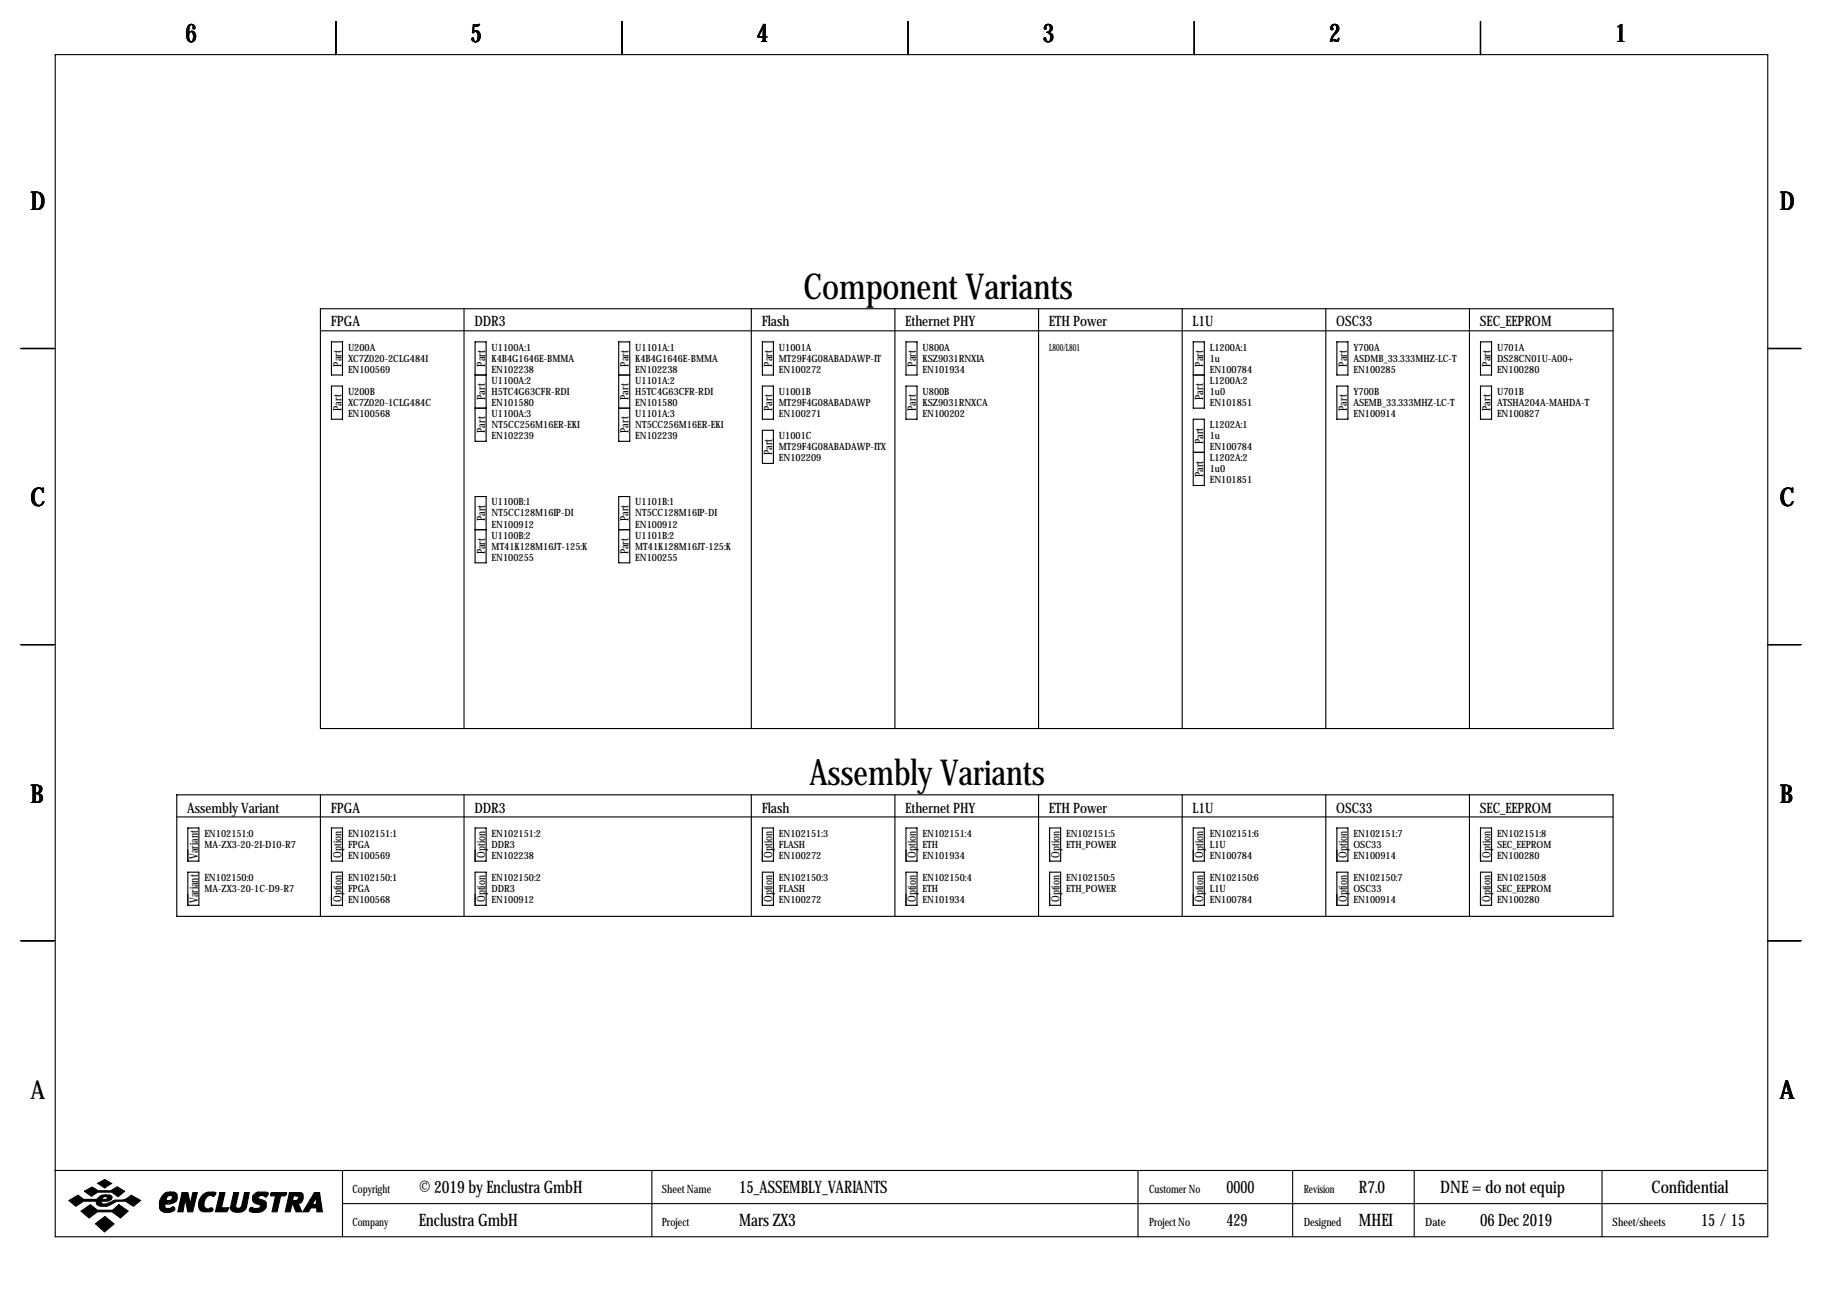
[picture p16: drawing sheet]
<svg xmlns="http://www.w3.org/2000/svg" width="419mm" height="297mm" viewBox="0 0 419 297" stroke-linecap="round" stroke-linejoin="round" font-family="sans-serif">
<defs><g id="words">
<g font-size="8.2">
<text x="184.7" y="68.7">Component Variants</text>
<text x="186.1" y="180.5">Assembly Variants</text>
</g>
<g font-size="5.9">
<text x="42.7" y="9.8">6</text>
<text x="108.2" y="9.8">5</text>
<text x="174" y="9.8">4</text>
<text x="239.8" y="9.8">3</text>
<text x="305.6" y="9.8">2</text>
<text x="371.3" y="9.8">1</text>
<text x="7" y="48.4">D</text>
<text x="409.2" y="48.4">D</text>
<text x="7" y="116.4">C</text>
<text x="409.2" y="116.4">C</text>
<text x="7" y="184.5">B</text>
<text x="409.2" y="184.5">B</text>
<text x="7" y="252.6">A</text>
<text x="409.2" y="252.6">A</text>
</g>
<g font-size="4">
<text x="96.3" y="274.2">© 2019 by Enclustra GmbH</text>
<text x="169.9" y="274.2">15_ASSEMBLY_VARIANTS</text>
<text x="281.9" y="274.2">0000</text>
<text x="312.4" y="274.2">R7.0</text>
<text x="331.1" y="274.2">DNE = do not equip</text>
<text x="379.7" y="274.2">Confidential</text>
<text x="96.3" y="281.8">Enclustra GmbH</text>
<text x="169.9" y="281.8">Mars ZX3</text>
<text x="281.9" y="281.8">429</text>
<text x="312.4" y="281.8">MHEI</text>
<text x="340.3" y="281.8">06 Dec 2019</text>
<text x="391.1" y="281.8">15 /15</text>
</g>
<g font-size="3.3">
<text x="76" y="75">FPGA</text>
<text x="109.1" y="75">DDR3</text>
<text x="175.1" y="75">Flash</text>
<text x="208.1" y="75">Ethernet PHY</text>
<text x="241.1" y="75">ETH Power</text>
<text x="274.2" y="75">L1U</text>
<text x="307.2" y="75">OSC33</text>
<text x="340.2" y="75">SEC_EEPROM</text>
<text x="43" y="186.8">Assembly Variant</text>
<text x="76" y="186.8">FPGA</text>
<text x="109.1" y="186.8">DDR3</text>
<text x="175.1" y="186.8">Flash</text>
<text x="208.1" y="186.8">Ethernet PHY</text>
<text x="241.1" y="186.8">ETH Power</text>
<text x="274.2" y="186.8">L1U</text>
<text x="307.2" y="186.8">OSC33</text>
<text x="340.2" y="186.8">SEC_EEPROM</text>
</g>
<g font-size="2.6">
<text x="78.5" y="84.3" transform="rotate(-90 78.5 84.3)">Part</text>
<text x="111.5" y="84.3" transform="rotate(-90 111.5 84.3)">Part</text>
<text x="144.5" y="84.3" transform="rotate(-90 144.5 84.3)">Part</text>
<text x="177.5" y="84.3" transform="rotate(-90 177.5 84.3)">Part</text>
<text x="210.6" y="84.3" transform="rotate(-90 210.6 84.3)">Part</text>
<text x="276.6" y="84.3" transform="rotate(-90 276.6 84.3)">Part</text>
<text x="309.6" y="84.3" transform="rotate(-90 309.6 84.3)">Part</text>
<text x="342.6" y="84.3" transform="rotate(-90 342.6 84.3)">Part</text>
<text x="78.5" y="94.4" transform="rotate(-90 78.5 94.4)">Part</text>
<text x="111.5" y="91.9" transform="rotate(-90 111.5 91.9)">Part</text>
<text x="144.5" y="91.9" transform="rotate(-90 144.5 91.9)">Part</text>
<text x="177.5" y="94.4" transform="rotate(-90 177.5 94.4)">Part</text>
<text x="210.6" y="94.4" transform="rotate(-90 210.6 94.4)">Part</text>
<text x="276.6" y="91.9" transform="rotate(-90 276.6 91.9)">Part</text>
<text x="309.6" y="94.4" transform="rotate(-90 309.6 94.4)">Part</text>
<text x="342.6" y="94.4" transform="rotate(-90 342.6 94.4)">Part</text>
<text x="111.5" y="99.5" transform="rotate(-90 111.5 99.5)">Part</text>
<text x="144.5" y="99.5" transform="rotate(-90 144.5 99.5)">Part</text>
<text x="177.5" y="104.6" transform="rotate(-90 177.5 104.6)">Part</text>
<text x="276.6" y="102.1" transform="rotate(-90 276.6 102.1)">Part</text>
<text x="276.6" y="109.7" transform="rotate(-90 276.6 109.7)">Part</text>
<text x="111.5" y="119.8" transform="rotate(-90 111.5 119.8)">Part</text>
<text x="144.5" y="119.8" transform="rotate(-90 144.5 119.8)">Part</text>
<text x="111.5" y="127.5" transform="rotate(-90 111.5 127.5)">Part</text>
<text x="144.5" y="127.5" transform="rotate(-90 144.5 127.5)">Part</text>
<text x="45.5" y="197.4" transform="rotate(-90 45.5 197.4)">Variant</text>
<text x="78.5" y="197.2" transform="rotate(-90 78.5 197.2)">Option</text>
<text x="111.5" y="197.2" transform="rotate(-90 111.5 197.2)">Option</text>
<text x="177.5" y="197.2" transform="rotate(-90 177.5 197.2)">Option</text>
<text x="210.6" y="197.2" transform="rotate(-90 210.6 197.2)">Option</text>
<text x="243.6" y="197.2" transform="rotate(-90 243.6 197.2)">Option</text>
<text x="276.6" y="197.2" transform="rotate(-90 276.6 197.2)">Option</text>
<text x="309.6" y="197.2" transform="rotate(-90 309.6 197.2)">Option</text>
<text x="342.6" y="197.2" transform="rotate(-90 342.6 197.2)">Option</text>
<text x="45.5" y="207.6" transform="rotate(-90 45.5 207.6)">Variant</text>
<text x="78.5" y="207.4" transform="rotate(-90 78.5 207.4)">Option</text>
<text x="111.5" y="207.4" transform="rotate(-90 111.5 207.4)">Option</text>
<text x="177.5" y="207.4" transform="rotate(-90 177.5 207.4)">Option</text>
<text x="210.6" y="207.4" transform="rotate(-90 210.6 207.4)">Option</text>
<text x="243.6" y="207.4" transform="rotate(-90 243.6 207.4)">Option</text>
<text x="276.6" y="207.4" transform="rotate(-90 276.6 207.4)">Option</text>
<text x="309.6" y="207.4" transform="rotate(-90 309.6 207.4)">Option</text>
<text x="342.6" y="207.4" transform="rotate(-90 342.6 207.4)">Option</text>
<text x="81" y="274.2">Copyright</text>
<text x="152.1" y="274.2">Sheet Name</text>
<text x="264.2" y="274.2">Customer No</text>
<text x="299.7" y="274.2">Revision</text>
<text x="81" y="281.8">Company</text>
<text x="152.1" y="281.8">Project</text>
<text x="264.2" y="281.8">Project No</text>
<text x="299.7" y="281.8">Designed</text>
<text x="327.7" y="281.8">Date</text>
<text x="370.7" y="281.8">Sheet/sheets</text>
</g>
<g font-size="2.3">
<text x="80" y="80.6">U200A</text>
<text x="80" y="83.2">XC7Z020-2CLG484I</text>
<text x="113" y="80.6">U1100A:1</text>
<text x="113" y="83.2">K4B4G1646E-BMMA</text>
<text x="146" y="80.6">U1101A:1</text>
<text x="146" y="83.2">K4B4G1646E-BMMA</text>
<text x="179.1" y="80.6">U1001A</text>
<text x="179.1" y="83.2">MT29F4G08ABADAWP-IT</text>
<text x="212.1" y="80.6">U800A</text>
<text x="212.1" y="83.2">KSZ9031RNXIA</text>
<text x="241.2" y="80.7">L800/L801</text>
<text x="278.1" y="80.6">L1200A:1</text>
<text x="278.1" y="83.2">1u</text>
<text x="311.1" y="80.6">Y700A</text>
<text x="311.1" y="83.2">ASDMB_33.333MHZ-LC-T</text>
<text x="344.2" y="80.6">U701A</text>
<text x="344.2" y="83.2">DS28CN01U-A00+</text>
<text x="80" y="85.7">EN100569</text>
<text x="113" y="88.3">U1100A:2</text>
<text x="113" y="85.7">EN102238</text>
<text x="146" y="88.3">U1101A:2</text>
<text x="146" y="85.7">EN102238</text>
<text x="179.1" y="85.7">EN100272</text>
<text x="212.1" y="85.7">EN101934</text>
<text x="278.1" y="85.7">EN100784</text>
<text x="278.1" y="88.3">L1200A:2</text>
<text x="311.1" y="85.7">EN100285</text>
<text x="344.2" y="85.7">EN100280</text>
<text x="80" y="90.8">U200B</text>
<text x="80" y="93.3">XC7Z020-1CLG484C</text>
<text x="80" y="95.9">EN100568</text>
<text x="113" y="90.8">H5TC4G63CFR-RDI</text>
<text x="113" y="93.3">EN101580</text>
<text x="113" y="95.9">U1100A:3</text>
<text x="146" y="90.8">H5TC4G63CFR-RDI</text>
<text x="146" y="93.3">EN101580</text>
<text x="146" y="95.9">U1101A:3</text>
<text x="179.1" y="90.8">U1001B</text>
<text x="179.1" y="93.3">MT29F4G08ABADAWP</text>
<text x="179.1" y="95.9">EN100271</text>
<text x="212.1" y="90.8">U800B</text>
<text x="212.1" y="93.3">KSZ9031RNXCA</text>
<text x="212.1" y="95.9">EN100202</text>
<text x="278.1" y="90.8">1u0</text>
<text x="278.1" y="93.3">EN101851</text>
<text x="311.1" y="90.8">Y700B</text>
<text x="311.1" y="93.3">ASEMB_33.333MHZ-LC-T</text>
<text x="311.1" y="95.9">EN100914</text>
<text x="344.2" y="90.8">U701B</text>
<text x="344.2" y="93.3">ATSHA204A-MAHDA-T</text>
<text x="344.2" y="95.9">EN100827</text>
<text x="113" y="98.4">NT5CC256M16ER-EKI</text>
<text x="113" y="101">EN102239</text>
<text x="146" y="98.4">NT5CC256M16ER-EKI</text>
<text x="146" y="101">EN102239</text>
<text x="179.1" y="101">U1001C</text>
<text x="278.1" y="98.4">L1202A:1</text>
<text x="278.1" y="101">1u</text>
<text x="179.1" y="103.5">MT29F4G08ABADAWP-ITX</text>
<text x="179.1" y="106">EN102209</text>
<text x="278.1" y="103.5">EN100784</text>
<text x="278.1" y="106">L1202A:2</text>
<text x="278.1" y="108.6">1u0</text>
<text x="278.1" y="111.1">EN101851</text>
<text x="113" y="116.2">U1100B:1</text>
<text x="113" y="118.7">NT5CC128M16IP-DI</text>
<text x="146" y="116.2">U1101B:1</text>
<text x="146" y="118.7">NT5CC128M16IP-DI</text>
<text x="113" y="123.8">U1100B:2</text>
<text x="113" y="121.3">EN100912</text>
<text x="146" y="123.8">U1101B:2</text>
<text x="146" y="121.3">EN100912</text>
<text x="113" y="126.4">MT41K128M16JT-125:K</text>
<text x="113" y="128.9">EN100255</text>
<text x="146" y="126.4">MT41K128M16JT-125:K</text>
<text x="146" y="128.9">EN100255</text>
<text x="47" y="192.4">EN102151:0</text>
<text x="47" y="194.9">MA-ZX3-20-2I-D10-R7</text>
<text x="80" y="192.4">EN102151:1</text>
<text x="80" y="194.9">FPGA</text>
<text x="80" y="197.5">EN100569</text>
<text x="113" y="192.4">EN102151:2</text>
<text x="113" y="194.9">DDR3</text>
<text x="113" y="197.5">EN102238</text>
<text x="179.1" y="192.4">EN102151:3</text>
<text x="179.1" y="194.9">FLASH</text>
<text x="179.1" y="197.5">EN100272</text>
<text x="212.1" y="192.4">EN102151:4</text>
<text x="212.1" y="194.9">ETH</text>
<text x="212.1" y="197.5">EN101934</text>
<text x="245.1" y="192.4">EN102151:5</text>
<text x="245.1" y="194.9">ETH_POWER</text>
<text x="278.1" y="192.4">EN102151:6</text>
<text x="278.1" y="194.9">L1U</text>
<text x="278.1" y="197.5">EN100784</text>
<text x="311.1" y="192.4">EN102151:7</text>
<text x="311.1" y="194.9">OSC33</text>
<text x="311.1" y="197.5">EN100914</text>
<text x="344.2" y="192.4">EN102151:8</text>
<text x="344.2" y="194.9">SEC_EEPROM</text>
<text x="344.2" y="197.5">EN100280</text>
<text x="47" y="202.6">EN102150:0</text>
<text x="80" y="202.6">EN102150:1</text>
<text x="113" y="202.6">EN102150:2</text>
<text x="179.1" y="202.6">EN102150:3</text>
<text x="212.1" y="202.6">EN102150:4</text>
<text x="245.1" y="202.6">EN102150:5</text>
<text x="278.1" y="202.6">EN102150:6</text>
<text x="311.1" y="202.6">EN102150:7</text>
<text x="344.2" y="202.6">EN102150:8</text>
<text x="47" y="205.1">MA-ZX3-20-1C-D9-R7</text>
<text x="80" y="205.1">FPGA</text>
<text x="80" y="207.6">EN100568</text>
<text x="113" y="205.1">DDR3</text>
<text x="113" y="207.6">EN100912</text>
<text x="179.1" y="205.1">FLASH</text>
<text x="179.1" y="207.6">EN100272</text>
<text x="212.1" y="205.1">ETH</text>
<text x="212.1" y="207.6">EN101934</text>
<text x="245.1" y="205.1">ETH_POWER</text>
<text x="278.1" y="205.1">L1U</text>
<text x="278.1" y="207.6">EN100784</text>
<text x="311.1" y="205.1">OSC33</text>
<text x="311.1" y="207.6">EN100914</text>
<text x="344.2" y="205.1">SEC_EEPROM</text>
<text x="344.2" y="207.6">EN100280</text>
</g>
</g></defs>
<g fill="none" stroke="#000" stroke-width=".25">
<path d="M12.7 12.6h393.7v271.7h-393.7zM77.2 4.9v7.7M143 4.9v7.7M208.8 4.9v7.7M274.6 4.9v7.7M340.4 4.9v7.7M73.7 71h297.1v96.5h-297.1zM73.7 76.1h297.1M76.2 78.6h2.5v7.6h-2.5zM106.7 71v96.5M109.2 78.6h2.6v22.9h-2.6zM142.2 78.6h2.6v22.9h-2.6z"/>
<path d="M172.7 71v96.5M175.3 78.6h2.5v7.6h-2.5zM205.7 71v96.5M208.3 78.6h2.5v7.6h-2.5zM238.8 71v96.5M271.8 71v96.5M274.3 78.6h2.6v15.2h-2.6zM304.8 71v96.5M307.3 78.6h2.6v7.6h-2.6zM337.8 71v96.5M340.4 78.6h2.5v7.6h-2.5zM4.8 80.1h7.6"/>
<path d="M76.2 88.8h2.5v7.6h-2.5zM109.2 86.2h2.6M109.2 93.8h2.6M142.2 86.2h2.6M142.2 93.8h2.6M175.3 88.8h2.5v7.6h-2.5zM175.3 98.9h2.5v7.6h-2.5zM208.3 88.8h2.5v7.6h-2.5zM274.3 96.4h2.6v15.2h-2.6zM274.3 86.2h2.6M307.3 88.8h2.6v7.6h-2.6zM340.4 88.8h2.5v7.6h-2.5z"/>
<path d="M406.4 80.1h7.6M109.2 114.2h2.6v15.2h-2.6zM142.2 114.2h2.6v15.2h-2.6zM274.3 104h2.6M109.2 121.8h2.6M142.2 121.8h2.6M4.8 148.2h7.6M406.4 148.2h7.6M40.6 182.7h330.2v28h-330.2zM40.6 187.8h330.2M43.2 190.4h2.5v7.6h-2.5zM73.7 182.7v28"/>
<path d="M76.2 190.4h2.5v7.6h-2.5zM106.7 182.7v28M109.2 190.4h2.6v7.6h-2.6zM172.7 182.7v28M175.3 190.4h2.5v7.6h-2.5zM205.7 182.7v28M208.3 190.4h2.5v7.6h-2.5zM238.8 182.7v28M241.3 190.4h2.5v7.6h-2.5zM271.8 182.7v28M274.3 190.4h2.6v7.6h-2.6zM304.8 182.7v28"/>
<path d="M307.3 190.4h2.6v7.6h-2.6zM337.8 182.7v28M340.4 190.4h2.5v7.6h-2.5zM4.8 216.3h7.6M43.2 200.5h2.5v7.6h-2.5zM76.2 200.5h2.5v7.6h-2.5zM109.2 200.5h2.6v7.6h-2.6zM175.3 200.5h2.5v7.6h-2.5zM208.3 200.5h2.5v7.6h-2.5zM241.3 200.5h2.5v7.6h-2.5zM274.3 200.5h2.6v7.6h-2.6zM307.3 200.5h2.6v7.6h-2.6z"/>
<path d="M340.4 200.5h2.5v7.6h-2.5zM406.4 216.3h7.6M12.6 269.1h393.7M78.7 269.1v15.2M78.7 276.7h327.6M149.9 269.1v15.2M261.6 269.1v15.2M297.2 269.1v15.2M325.1 269.1v15.2M368.3 269.1v15.2"/>
</g>
<g fill="#000" stroke="#000" stroke-width=".25">
<path d="M15.8 276l2.1-1.2 1.4 1h2.8l.3-.2a1.77 1.77 0 0 1 1.9-.9v.4l-.6 .2-.2 .5h.9l.3-.6-.4-.1v-.4h.9a.59 .59 0 0 1 .6 .7l-.2 .4-.8 .4h-1.4l-.1 .1 .1 .4a3.2 3.2 0 0 0 2.7-.7l.3-.1a4 4 0 0 0 3.8-1.1l2.1 1.2-1.6 1.3a4 4 0 0 0-5.5-.2 2.66 2.66 0 0 1-2.9-.2l-.1-.7h-3l-1.8 1.1zM19.4 273.9l1.8-1 1.4 .9h2.9l1.4-.9 1.8 1-1.5 1.2-1.5-1h-3.2l-1.5 .9zM22.5 272l1.6-.8 1.6 .9-1.6 1zM18.6 278.4l2.2-1.4 1.6 1.2h3.5l1.4-1.2 2.2 1.4-1.8 1.6-1.9-1.4h-3.4l-1.9 1.4zM37.4 274.7a1.75 1.75 0 0 1 1.8-.6v.7a.82 .82 0 0 0-.8 1.2h.6a.6 .6 0 0 0 .6-.5 .6 .6 0 0 0-.4-.7v-.7h.8l.5 .3a1.61 1.61 0 0 1 0 1.7 1.61 1.61 0 0 1-1.5 .7h-1v.9l.2 .1h.9l.7-.4 .4 .4a1.06 1.06 0 0 1-1.3 1 1.82 1.82 0 0 1-2.2-1.1 3.5 3.5 0 0 1 .7-3zM41.9 274.2h1.3l.5 2.6 .6-2.6h1.1l-1.1 4.4h-1.1l-.6-2.9-.5 2.9h-1.2zM46.7 274.6a2.78 2.78 0 0 1 2.9-.4l-.4 .9a1.32 1.32 0 0 0-2.1 .8l-.2 .8a.98 .98 0 0 0 1.1 1.2 .55 .55 0 0 1 .6-.2 .55 .55 0 0 1 .4 .6l-.7 .3-1.8-.1a1.79 1.79 0 0 1-.8-2.3zM50.5 274.2h1.2l-.8 3.5h1.7l-.4 .9h-2.7zM53.7 274.2h1.2l-.7 3.1a.73 .73 0 0 0 .7 .5 .73 .73 0 0 0 .7-.6l.6-3h1.1l-.7 3.4a2.28 2.28 0 0 1-3.6 .4v-.4zM58.3 274.7l.8-.6h2.1l.5 .2v.2l-.6 .7a.96 .96 0 0 0-1-.4 .96 .96 0 0 0-.8 .6l1.7 .8a1.71 1.71 0 0 1-.1 1.8 1.71 1.71 0 0 1-1.7 .8l-1.4-.2a.51 .51 0 0 1-.4-.7 .51 .51 0 0 1 .8-.2l1 .1a.52 .52 0 0 0 .6-.2 .52 .52 0 0 0-.2-.7 1.39 1.39 0 0 1-1.4-.6 1.39 1.39 0 0 1 .1-1.6zM62.2 274.4l.2-.2h3.5l-.1 .4-.3 .3h-1l-.8 3.7h-1.2l.8-3.7h-1.1zM66.5 274.2h1.7v.7h-.7l-.2 1.1h.9l.3-.3a.44 .44 0 0 0 .1-.5 .44 .44 0 0 0-.4-.3v-.7h1l.3 .2 .2 .3v.9a1.03 1.03 0 0 1-1.2 1l.9 2h-1.3l-.8-1.8h-.1l-.5 1.8h-1.1z"/>
<path d="M72.3 274.2h1.2l.6 4.4h-1.3v-.9h-1.3l-.6 .9h-1.3l1.7-2.7h1l-.4 .8 .2 .2h.4l.2-.2v-1.5l-.4 .7h-1zM21.9 281.3l2.2-1.6 2.1 1.7-2.2 1.8z"/>
</g>
<use href="#words"/>
</svg>
